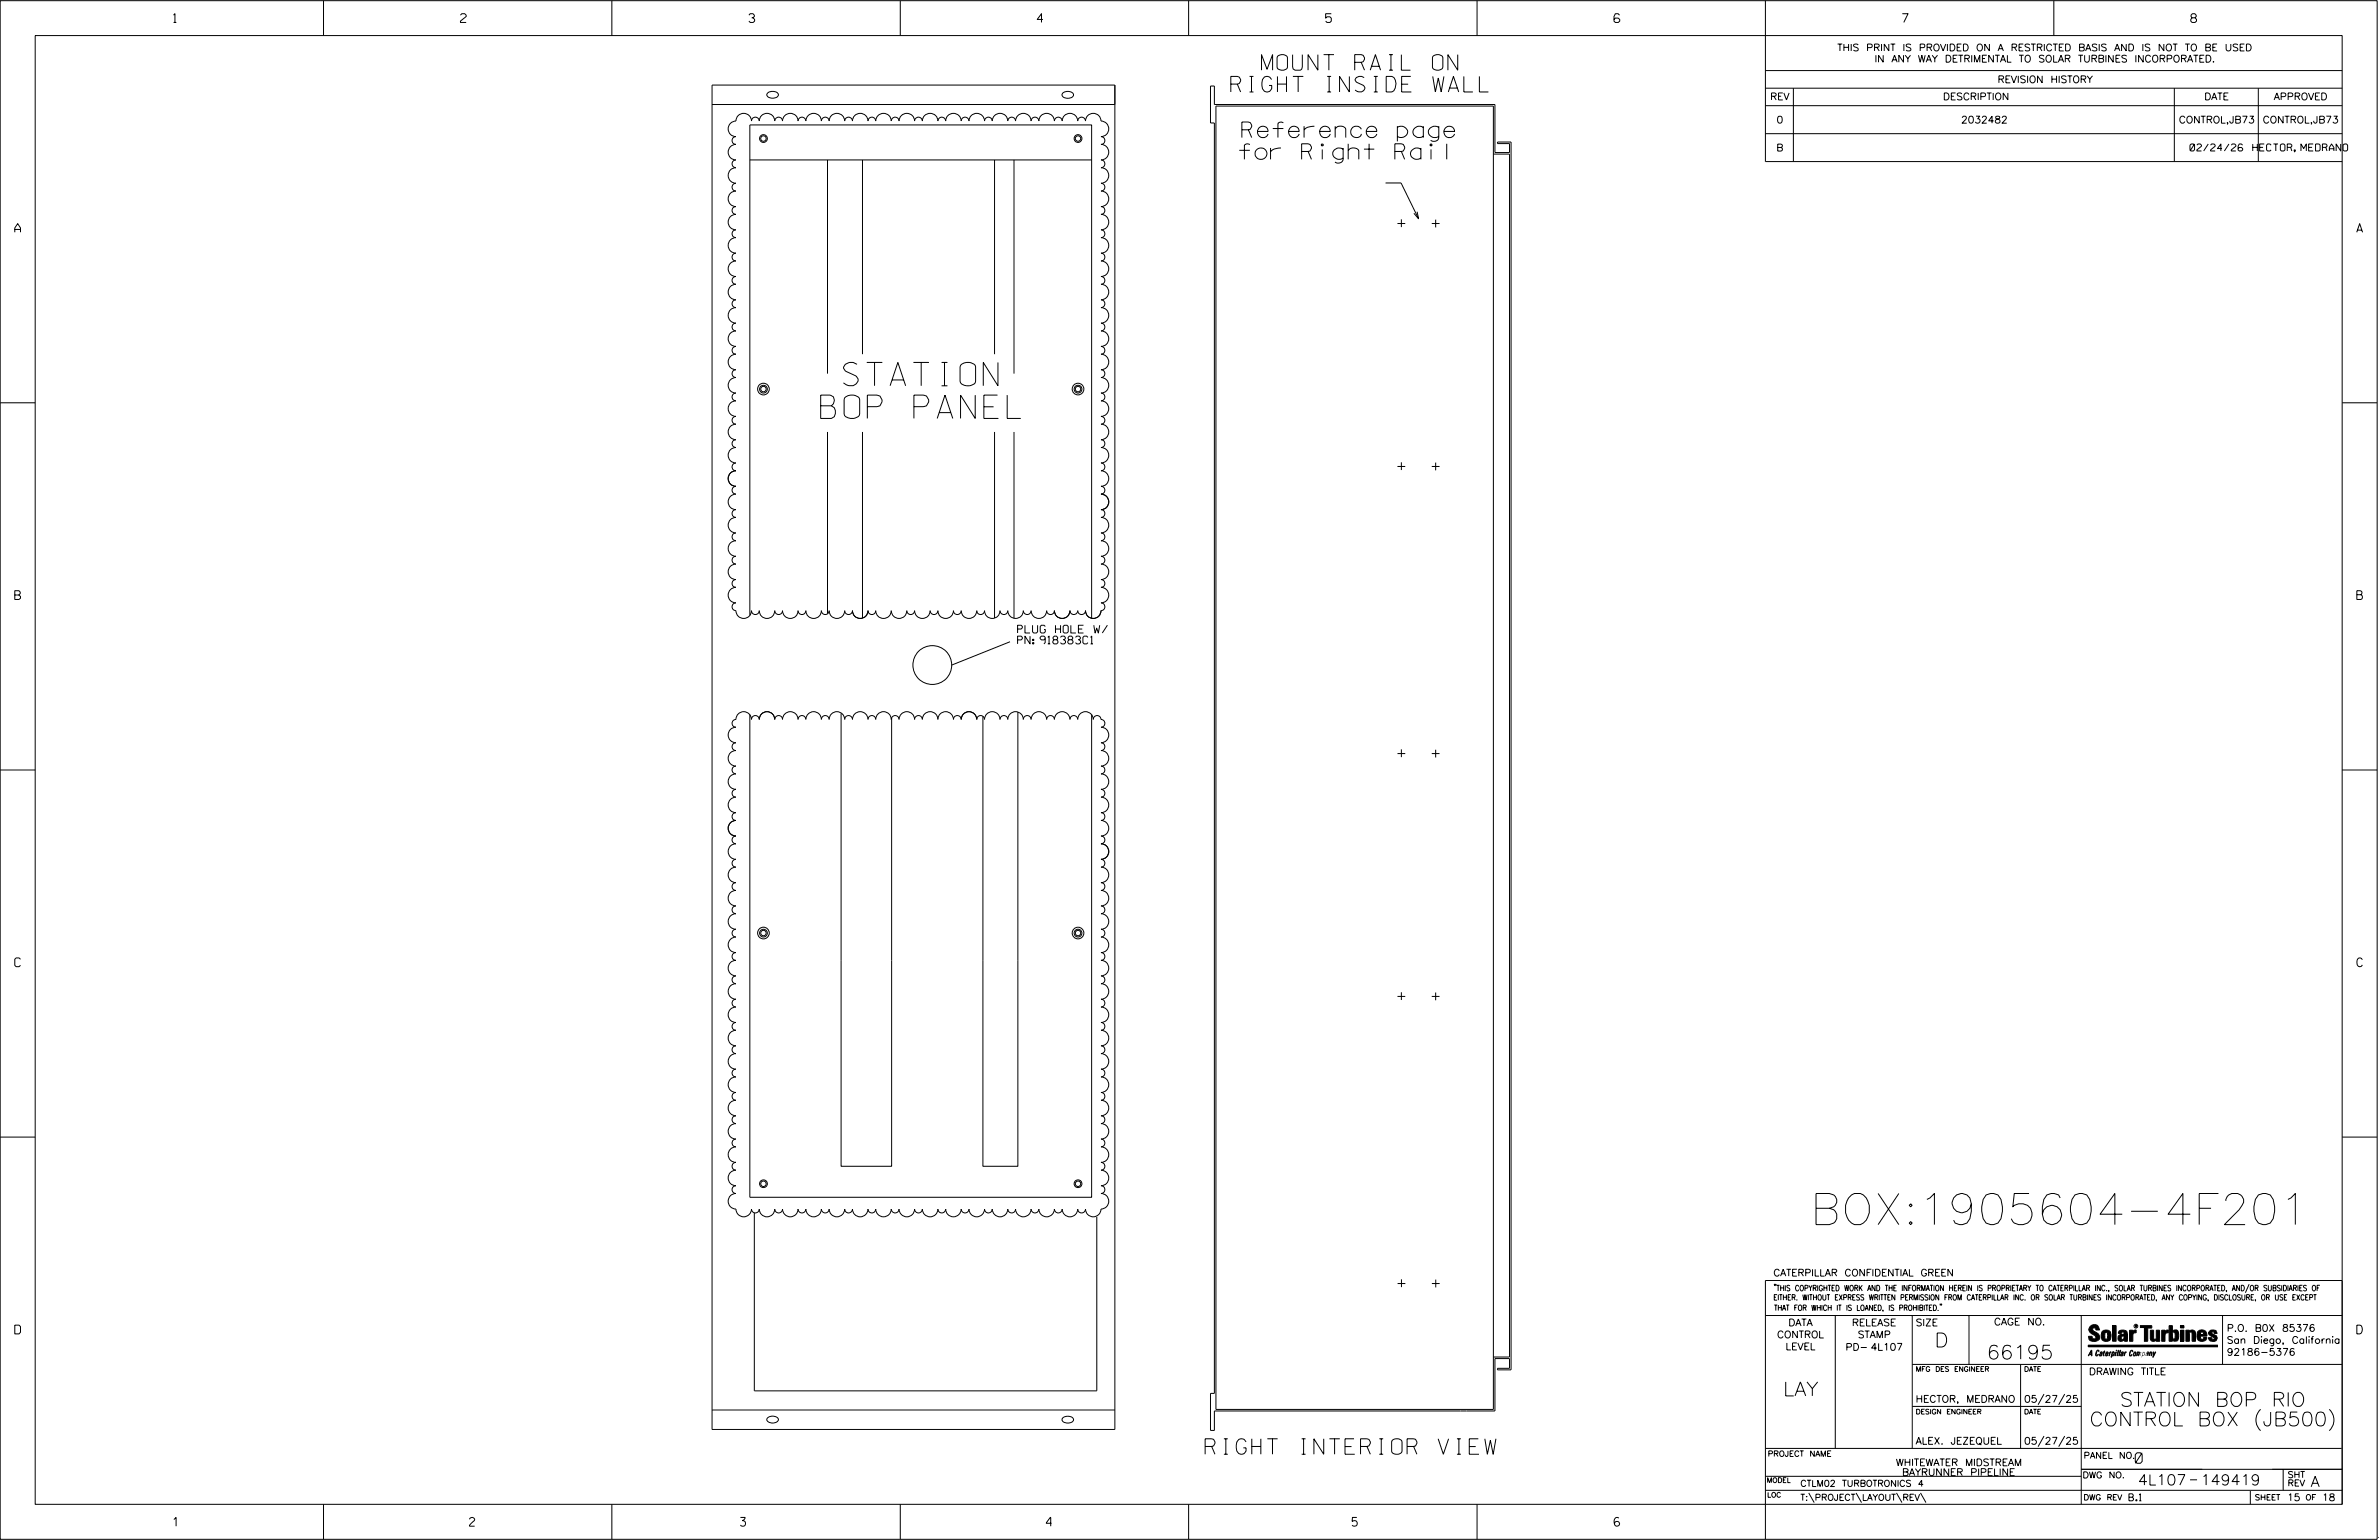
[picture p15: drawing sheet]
<svg xmlns="http://www.w3.org/2000/svg" width="864mm" height="559mm" viewBox="0 0 864 559" stroke-linecap="round" stroke-linejoin="round" font-family="sans-serif">
<defs><g id="words">
<text font-size="11.3" x="657.1" y="444.3">BOX:1905604-4F201</text>
<g font-size="8.5">
<text x="306.2" y="140">STATION</text>
<text x="297.9" y="151.8">BOP PANEL</text>
</g>
<g font-size="5.6">
<text x="457.9" y="25.5">MOUNT RAIL ON</text>
<text x="446.8" y="33.4">RIGHT INSIDE WALL</text>
<text x="450.8" y="49.9">Reference page</text>
<text x="449.9" y="57.8">for Right Rail</text>
<text x="437.5" y="527.7">RIGHT INTERIOR VIEW</text>
</g>
<g font-size="5.1">
<text x="702.3" y="488.8">D</text>
<text x="721.2" y="493.2">66195</text>
<text x="647.3" y="506.5">LAY</text>
<text x="769.5" y="510.3">STATION BOP RIO</text>
<text x="758.5" y="517.4">CONTROL BOX (JB500)</text>
</g>
<g font-size="3.8">
<text x="775.1" y="531">0</text>
<text x="776.1" y="538.9">4L107</text>
<text x="798.8" y="538.9">149419</text>
<text x="838.8" y="539.5">A</text>
</g>
<g font-size="3.2">
<text x="63" y="8.2">1</text>
<text x="167.2" y="8.2">2</text>
<text x="271.8" y="8.2">3</text>
<text x="376.5" y="8.2">4</text>
<text x="481.2" y="8.2">5</text>
<text x="690.6" y="8.2">7</text>
<text x="795.3" y="8.2">8</text>
<text x="5.4" y="84.3">A</text>
<text x="855.5" y="84.3">A</text>
<text x="5.4" y="217.5">B</text>
<text x="855.6" y="217.5">B</text>
<text x="5.4" y="350.8">C</text>
<text x="855.6" y="350.8">C</text>
<text x="5.4" y="484">D</text>
<text x="855.6" y="484">D</text>
<text x="62.8" y="553.8">1</text>
<text x="170.4" y="553.8">2</text>
<text x="268.8" y="553.8">3</text>
<text x="379.8" y="553.8">4</text>
<text x="490.8" y="553.8">5</text>
<text x="585.9" y="553.8">6</text>
</g>
<g font-size="2.8">
<text x="369.4" y="233.6">PN: 918383C1</text>
<text x="369.4" y="229.7">PLUG HOLE W/</text>
</g>
<g font-size="2.5">
<text x="666.9" y="18.5">THIS PRINT IS PROVIDED ON A RESTRICTED BASIS AND IS NOT TO BE USED</text>
<text x="680.5" y="22.6">IN ANY WAY DETRIMENTAL TO SOLAR TURBINES INCORPORATED.</text>
<text x="725.1" y="30">REVISION HISTORY</text>
<text x="642.6" y="36.3">REV</text>
<text x="705.3" y="36.3">DESCRIPTION</text>
<text x="800.2" y="36.3">DATE</text>
<text x="825.4" y="36.3">APPROVED</text>
<text x="644.9" y="44.7">0</text>
<text x="711.9" y="44.7">2032482</text>
<text x="790.9" y="44.7">CONTROL,JB73</text>
<text x="821.4" y="44.7">CONTROL,JB73</text>
<text x="644.8" y="54.8">B</text>
<text x="795" y="54.8">02/24/26</text>
<text x="817.8" y="54.8">HECTOR, MEDRANO</text>
<text x="643.8" y="463">CATERPILLAR CONFIDENTIAL GREEN</text>
<text x="645.1" y="485.5">CONTROL</text>
<text x="649.2" y="481.1">DATA</text>
<text x="672.3" y="481.1">RELEASE</text>
<text x="674.4" y="485.5">STAMP</text>
<text x="695.4" y="481.1">SIZE</text>
<text x="723.8" y="480.8">CAGE NO.</text>
<text x="808.4" y="483.1">P.O. B0X 85376</text>
<text x="648.2" y="489.8">LEVEL</text>
<text x="669.9" y="490">PD- 4L107</text>
<text x="808.4" y="487.5">San Diego, California</text>
<text x="808.4" y="491.8">92186-5376</text>
<text x="758.3" y="498.9">DRAWING TITLE</text>
<text x="695.4" y="508.9">HECTOR, MEDRANO</text>
<text x="734.8" y="508.9">05/27/25</text>
<text x="695.4" y="524.1">ALEX. JEZEQUEL</text>
<text x="734.8" y="524.1">05/27/25</text>
<text x="688.2" y="531.9">WHITEWATER MIDSTREAM</text>
<text x="690.5" y="535.5">BAYRUNNER PIPELINE</text>
<text x="772.8" y="544.6">B.1</text>
<text x="830.2" y="544.6">15</text>
<text x="842.9" y="544.6">18</text>
</g>
<g font-size="2.3">
<text x="756.4" y="529.2">PANEL NO.</text>
<text x="653.5" y="539.4">CTLM02 TURBOTRONICS 4</text>
<text x="756" y="536.3">DWG NO.</text>
<text x="830.4" y="539.3">REV</text>
<text x="830.4" y="536.2">SHT</text>
<text x="653.5" y="544.5">T:\PROJECT\LAYOUT\REV\</text>
</g>
<g font-size="2">
<text x="643.8" y="468.4">&quot;THIS COPYRIGHTED WORK AND THE INFORMATION HEREIN IS PROPRIETARY TO CATERPILLAR INC., SOLAR TURBINES INCORPORATED, AND/OR SUBSIDIARIES OF</text>
<text x="643.8" y="471.8">EITHER. WITHOUT EXPRESS WRITTEN PERMISSION FROM CATERPILLAR INC. OR SOLAR TURBINES INCORPORATED, ANY COPYING, DISCLOSURE, OR USE EXCEPT</text>
<text x="644" y="475.6">THAT FOR WHICH IT IS LOANED, IS PROHIBITED.&quot;</text>
<text x="641.7" y="528.5">PROJECT NAME</text>
<text x="756.3" y="544.3">DWG REV</text>
<text x="818.5" y="544.3">SHEET</text>
<text x="836.9" y="544.3">OF</text>
</g>
<g font-size="1.8">
<text x="695.4" y="497.6">MFG DES ENGINEER</text>
<text x="734.8" y="497.6">DATE</text>
<text x="695.4" y="513.1">DESIGN ENGINEER</text>
<text x="734.8" y="513.1">DATE</text>
<text x="641.3" y="538">MODEL</text>
<text x="641.5" y="543.3">LOC</text>
</g>
<text font-size=".9" x="775.1" y="481.7">R</text>
</g></defs>
<g fill="none" stroke="#000" stroke-width=".36">
<path d="M.1 .2h862.8v558.4h-862.8zM12.8 12.9h837.4v533h-837.4zM117.4 .2v12.7M222.1 .2v12.7M326.8 .2v12.7M431.5 .2v12.7M536.2 .2v12.7M587.9 5.5l-.5-.5h-1l-.5 1v1.7l.5 .4h1l.6-.4v-.6l-.6-.5h-1l-.5 .5M640.9 .2v58.4h209.3M745.6 .2v12.7M258.5 37.9h146.2M258.5 30.9h146.2v487.8h-146.2z"/>
<path d="M278.7 33.7a2.59 2.59 0 0 1 3.9 .7 2.43 2.43 0 0 1-4.3 0zM385.9 33.7a2.54 2.54 0 0 1 3.8 .7 2.4 2.4 0 0 1-4.2 0zM439.4 31.2h1.4v6.7h101.9v17.5h5.3v-3.3h-4.4v-.6h4.9v445.6h-4.9v-.6h4.4v-3.5h-5.3v19h-101.9v7h-1.4v-13.4h1.4v-461h-1.4zM441.4 38.5h100.7v472.9h-100.7zM640.9 25.6h209.3M640.9 32h209.3M640.9 38.3h209.3M651 32v26.6M789.3 32v26.6M819.8 32v26.6M265.1 44.8l1.2-.7 .9-.2v-.4a2.83 2.83 0 0 1 3-2.4 2.83 2.83 0 0 1 2.6 2.8 1.41 1.41 0 0 1 1.4-1.4 1.41 1.41 0 0 1 1.4 1.4 2.8 2.8 0 0 1 2.8-2.8 2.8 2.8 0 0 1 2.8 2.8 1.41 1.41 0 0 1 1.4-1.4 1.41 1.41 0 0 1 1.5 1.4 2.82 2.82 0 0 1 2.8-2.8 2.82 2.82 0 0 1 2.8 2.8 1.41 1.41 0 0 1 1.4-1.4 1.41 1.41 0 0 1 1.4 1.4 2.82 2.82 0 0 1 2.8-2.8 2.82 2.82 0 0 1 2.9 2.8 1.41 1.41 0 0 1 1.4-1.4 1.41 1.41 0 0 1 1.4 1.4 2.82 2.82 0 0 1 2.8-2.8 2.82 2.82 0 0 1 2.8 2.8 1.41 1.41 0 0 1 1.4-1.4 1.41 1.41 0 0 1 1.5 1.4 2.82 2.82 0 0 1 2.8-2.8 2.82 2.82 0 0 1 2.8 2.8 1.39 1.39 0 0 1 1.4-1.4 1.39 1.39 0 0 1 1.4 1.4 2.82 2.82 0 0 1 2.8-2.8 2.82 2.82 0 0 1 2.8 2.8 1.41 1.41 0 0 1 1.4-1.4 1.41 1.41 0 0 1 1.5 1.4 2.82 2.82 0 0 1 2.8-2.8 2.82 2.82 0 0 1 2.8 2.8 1.41 1.41 0 0 1 1.4-1.4 1.41 1.41 0 0 1 1.4 1.4 2.82 2.82 0 0 1 2.8-2.8 2.82 2.82 0 0 1 2.9 2.8 1.41 1.41 0 0 1 1.4-1.4 1.41 1.41 0 0 1 1.4 1.4 2.82 2.82 0 0 1 2.8-2.8 2.82 2.82 0 0 1 2.8 2.8 1.41 1.41 0 0 1 1.4-1.4 1.41 1.41 0 0 1 1.5 1.4 2.82 2.82 0 0 1 2.8-2.8 2.82 2.82 0 0 1 2.8 2.8 1.39 1.39 0 0 1 1.4-1.4 1.39 1.39 0 0 1 1.4 1.4 2.82 2.82 0 0 1 2.8-2.8 2.82 2.82 0 0 1 2.8 2.8 1.41 1.41 0 0 1 1.4-1.4 1.41 1.41 0 0 1 1.5 1.4 2.82 2.82 0 0 1 2.8-2.8 2.82 2.82 0 0 1 2.8 2.8 1.41 1.41 0 0 1 1.4-1.4 1.41 1.41 0 0 1 1.4 1.4 2.82 2.82 0 0 1 2.8-2.8 2.82 2.82 0 0 1 2.9 2.8 1.41 1.41 0 0 1 1.4-1.4 1.41 1.41 0 0 1 1.4 1.4 2.82 2.82 0 0 1 2.8-2.8 2.82 2.82 0 0 1 2.8 2.8 1.41 1.41 0 0 1 1.4-1.4 1.41 1.41 0 0 1 1.5 1.4 2.8 2.8 0 0 1 2.8-2.8 2.8 2.8 0 0 1 2.8 2.8 2.82 2.82 0 0 1 2.8 2.8 2.82 2.82 0 0 1-2.8 2.9 1.41 1.41 0 0 1 1.4 1.4 1.41 1.41 0 0 1-1.4 1.4 2.82 2.82 0 0 1 2.8 2.8 2.82 2.82 0 0 1-2.8 2.8 1.41 1.41 0 0 1 1.4 1.4 1.41 1.41 0 0 1-1.4 1.5 2.82 2.82 0 0 1 2.8 2.8 2.82 2.82 0 0 1-2.8 2.8 1.41 1.41 0 0 1 1.4 1.4 1.41 1.41 0 0 1-1.4 1.4 2.82 2.82 0 0 1 2.8 2.8 2.82 2.82 0 0 1-2.8 2.9 1.41 1.41 0 0 1 1.4 1.4 1.41 1.41 0 0 1-1.4 1.4 2.8 2.8 0 0 1 2.8 2.8 2.8 2.8 0 0 1-2.8 2.8 1.41 1.41 0 0 1 1.4 1.4 1.41 1.41 0 0 1-1.4 1.4 2.82 2.82 0 0 1 2.8 2.8 2.82 2.82 0 0 1-2.8 2.9 1.41 1.41 0 0 1 1.4 1.4 1.41 1.41 0 0 1-1.4 1.4 2.82 2.82 0 0 1 2.8 2.8 2.82 2.82 0 0 1-2.8 2.8 1.41 1.41 0 0 1 1.4 1.4 1.41 1.41 0 0 1-1.4 1.5 2.82 2.82 0 0 1 2.8 2.8 2.82 2.82 0 0 1-2.8 2.8 1.41 1.41 0 0 1 1.4 1.4 1.41 1.41 0 0 1-1.4 1.4 2.82 2.82 0 0 1 2.8 2.8 2.82 2.82 0 0 1-2.8 2.9 1.41 1.41 0 0 1 1.4 1.4 1.41 1.41 0 0 1-1.4 1.4 2.8 2.8 0 0 1 2.8 2.8 2.8 2.8 0 0 1-2.8 2.8 1.41 1.41 0 0 1 1.4 1.4 1.41 1.41 0 0 1-1.4 1.4 2.82 2.82 0 0 1 2.8 2.8 2.82 2.82 0 0 1-2.8 2.9 1.41 1.41 0 0 1 1.4 1.4 1.41 1.41 0 0 1-1.4 1.4 2.82 2.82 0 0 1 2.8 2.8 2.82 2.82 0 0 1-2.8 2.8 1.41 1.41 0 0 1 1.4 1.4 1.41 1.41 0 0 1-1.4 1.5 2.82 2.82 0 0 1 2.8 2.8 2.82 2.82 0 0 1-2.8 2.8 1.41 1.41 0 0 1 1.4 1.4 1.41 1.41 0 0 1-1.4 1.4 2.82 2.82 0 0 1 2.8 2.8 2.82 2.82 0 0 1-2.8 2.9 1.41 1.41 0 0 1 1.4 1.4 1.41 1.41 0 0 1-1.4 1.4 2.8 2.8 0 0 1 2.8 2.8 2.8 2.8 0 0 1-2.8 2.8 1.41 1.41 0 0 1 1.4 1.4 1.41 1.41 0 0 1-1.4 1.4 2.82 2.82 0 0 1 2.8 2.8 2.82 2.82 0 0 1-2.8 2.9 1.41 1.41 0 0 1 1.4 1.4 1.41 1.41 0 0 1-1.4 1.4 2.82 2.82 0 0 1 2.8 2.8 2.82 2.82 0 0 1-2.8 2.8 1.41 1.41 0 0 1 1.4 1.4 1.41 1.41 0 0 1-1.4 1.4 2.82 2.82 0 0 1 2.8 2.9 2.82 2.82 0 0 1-2.8 2.8 1.41 1.41 0 0 1 1.4 1.4 1.41 1.41 0 0 1-1.4 1.4 2.82 2.82 0 0 1 2.8 2.8 2.82 2.82 0 0 1-2.8 2.9 1.41 1.41 0 0 1 1.4 1.4 1.41 1.41 0 0 1-1.4 1.4 2.8 2.8 0 0 1 2.8 2.8 2.8 2.8 0 0 1-2.8 2.8 1.41 1.41 0 0 1 1.4 1.4 1.41 1.41 0 0 1-1.4 1.4 2.82 2.82 0 0 1 2.8 2.8 2.82 2.82 0 0 1-2.8 2.9 1.41 1.41 0 0 1 1.4 1.4 1.41 1.41 0 0 1-1.4 1.4 2.8 2.8 0 0 1-2.8 2.8 2.8 2.8 0 0 1-2.8-2.8 1.41 1.41 0 0 1-1.5 1.4 1.41 1.41 0 0 1-1.4-1.4 1.41 1.41 0 0 1-1.4 1.4 1.41 1.41 0 0 1-1.4-1.4 2.82 2.82 0 0 1-2.8 2.8 2.82 2.82 0 0 1-2.8-2.8 1.41 1.41 0 0 1-1.4 1.4 1.41 1.41 0 0 1-1.5-1.4 2.82 2.82 0 0 1-2.8 2.8 2.82 2.82 0 0 1-2.8-2.8 1.41 1.41 0 0 1-1.4 1.4 1.41 1.41 0 0 1-1.4-1.4 2.82 2.82 0 0 1-2.8 2.8 2.82 2.82 0 0 1-2.9-2.8 1.41 1.41 0 0 1-1.4 1.4 1.41 1.41 0 0 1-1.4-1.4 2.8 2.8 0 0 1-2.8 2.8 2.8 2.8 0 0 1-2.8-2.8 1.41 1.41 0 0 1-1.4 1.4 1.41 1.41 0 0 1-1.4-1.4 2.82 2.82 0 0 1-2.8 2.8 2.82 2.82 0 0 1-2.9-2.8 1.41 1.41 0 0 1-1.4 1.4 1.41 1.41 0 0 1-1.4-1.4 2.82 2.82 0 0 1-2.8 2.8 2.82 2.82 0 0 1-2.8-2.8 1.41 1.41 0 0 1-1.4 1.4 1.41 1.41 0 0 1-1.5-1.4 2.82 2.82 0 0 1-2.8 2.8 2.82 2.82 0 0 1-2.8-2.8 1.41 1.41 0 0 1-1.4 1.4 1.41 1.41 0 0 1-1.4-1.4 2.82 2.82 0 0 1-2.8 2.8 2.82 2.82 0 0 1-2.9-2.8 2.82 2.82 0 0 1-2.8 2.8 2.82 2.82 0 0 1-2.8-2.8 1.39 1.39 0 0 1-1.4 1.4 1.39 1.39 0 0 1-1.4-1.4 2.82 2.82 0 0 1-2.8 2.8 2.82 2.82 0 0 1-2.8-2.8 1.41 1.41 0 0 1-1.5 1.4 1.41 1.41 0 0 1-1.4-1.4 2.82 2.82 0 0 1-2.8 2.8 2.82 2.82 0 0 1-2.8-2.8 1.41 1.41 0 0 1-1.4 1.4 1.41 1.41 0 0 1-1.4-1.4 2.82 2.82 0 0 1-2.9 2.8 2.82 2.82 0 0 1-2.8-2.8 1.41 1.41 0 0 1-1.4 1.4 1.41 1.41 0 0 1-1.4-1.4 2.82 2.82 0 0 1-2.8 2.8 2.82 2.82 0 0 1-2.8-2.8 1.41 1.41 0 0 1-1.5 1.4 1.41 1.41 0 0 1-1.4-1.4 2.8 2.8 0 0 1-2.8 2.8 2.8 2.8 0 0 1-2.8-2.8 1.41 1.41 0 0 1-1.4 1.4 1.41 1.41 0 0 1-1.4-1.4 2.82 2.82 0 0 1-2.8 2.8 2.82 2.82 0 0 1-2.8-2.8 1.41 1.41 0 0 1-1.5-1.4 1.41 1.41 0 0 1 1.5-1.4 2.82 2.82 0 0 1-2.9-2.9 2.82 2.82 0 0 1 2.9-2.8 1.41 1.41 0 0 1-1.5-1.4 1.41 1.41 0 0 1 1.5-1.4 2.8 2.8 0 0 1-2.9-2.8 2.8 2.8 0 0 1 2.9-2.8 1.41 1.41 0 0 1-1.5-1.4 1.41 1.41 0 0 1 1.5-1.4 2.82 2.82 0 0 1-2.9-2.9 2.82 2.82 0 0 1 2.9-2.8 1.41 1.41 0 0 1-1.5-1.4 1.41 1.41 0 0 1 1.5-1.4 2.82 2.82 0 0 1-2.9-2.8 2.82 2.82 0 0 1 2.9-2.9 1.41 1.41 0 0 1-1.5-1.4 1.41 1.41 0 0 1 1.5-1.4 2.82 2.82 0 0 1-2.9-2.8 2.82 2.82 0 0 1 2.9-2.8 1.41 1.41 0 0 1-1.5-1.4 1.41 1.41 0 0 1 1.5-1.4 2.82 2.82 0 0 1-2.9-2.9 2.82 2.82 0 0 1 2.9-2.8 1.41 1.41 0 0 1-1.5-1.4 1.41 1.41 0 0 1 1.5-1.4 2.8 2.8 0 0 1-2.9-2.8 2.8 2.8 0 0 1 2.9-2.8 1.41 1.41 0 0 1-1.5-1.4 1.41 1.41 0 0 1 1.5-1.4 2.82 2.82 0 0 1-2.9-2.9 2.82 2.82 0 0 1 2.9-2.8 1.41 1.41 0 0 1-1.5-1.4 1.41 1.41 0 0 1 1.5-1.4 2.82 2.82 0 0 1-2.9-2.8 2.82 2.82 0 0 1 2.9-2.8 1.41 1.41 0 0 1-1.5-1.5 1.41 1.41 0 0 1 1.5-1.4 2.82 2.82 0 0 1-2.9-2.8 2.82 2.82 0 0 1 2.9-2.8 1.41 1.41 0 0 1-1.5-1.4 1.41 1.41 0 0 1 1.5-1.4 2.82 2.82 0 0 1-2.9-2.9 2.82 2.82 0 0 1 2.9-2.8 1.41 1.41 0 0 1-1.5-1.4 1.41 1.41 0 0 1 1.5-1.4 2.8 2.8 0 0 1-2.9-2.8 2.8 2.8 0 0 1 2.9-2.8 1.41 1.41 0 0 1-1.5-1.4 1.41 1.41 0 0 1 1.5-1.4 2.82 2.82 0 0 1-2.9-2.9 2.82 2.82 0 0 1 2.9-2.8 1.41 1.41 0 0 1-1.5-1.4 1.41 1.41 0 0 1 1.5-1.4 2.82 2.82 0 0 1-2.9-2.8 2.82 2.82 0 0 1 2.9-2.8 1.41 1.41 0 0 1-1.5-1.5 1.41 1.41 0 0 1 1.5-1.4 2.82 2.82 0 0 1-2.9-2.8 2.82 2.82 0 0 1 2.9-2.8 1.41 1.41 0 0 1-1.5-1.4 1.41 1.41 0 0 1 1.5-1.4 2.82 2.82 0 0 1-2.9-2.9 2.82 2.82 0 0 1 2.9-2.8 1.41 1.41 0 0 1-1.5-1.4 1.41 1.41 0 0 1 1.5-1.4 2.8 2.8 0 0 1-2.9-2.8 2.8 2.8 0 0 1 2.9-2.8 1.41 1.41 0 0 1-1.5-1.4 1.41 1.41 0 0 1 1.5-1.4 2.82 2.82 0 0 1-2.9-2.9 2.82 2.82 0 0 1 2.9-2.8 1.41 1.41 0 0 1-1.5-1.4 1.41 1.41 0 0 1 1.5-1.4 2.82 2.82 0 0 1-2.9-2.8 2.82 2.82 0 0 1 2.9-2.8 1.41 1.41 0 0 1-1.5-1.5 1.41 1.41 0 0 1 1.5-1.4 2.82 2.82 0 0 1-2.9-2.8 2.82 2.82 0 0 1 2.9-2.8 1.41 1.41 0 0 1-1.5-1.4 1.41 1.41 0 0 1 1.5-1.4 2.81 2.81 0 0 1-2.7-1.8 2.81 2.81 0 0 1 .6-3zM272.2 58h124.1"/>
<path d="M300.4 58v77.6M313.1 58v70.5M361 58v70.5M368.1 58v77.6M542.1 55.9h5.9v436.5h-5.9M640.9 48.5h209.3M503 66.4h5.6l6.3 13M508.7 79.6v2.8M514.4 76.8l.5 2.6-1.6-2M521.2 79.7v2.8M507.3 81.1h2.8M519.7 81.1h2.9"/>
<path d="M.1 146.2h12.7M300.4 156.7v65.9M313.1 156.7v67.6M361 156.7v67.6M368.1 156.7v67.6M850.2 146.2h12.7M507.3 169.3h2.8M508.7 167.7v2.9M519.7 169.3h2.9M521.2 167.9v2.8M272.2 223.3v-178h124.1v179M366.6 232.9l-21.1 8.4"/>
<path d="M268 259.1a2.83 2.83 0 0 1 3-.6 2.83 2.83 0 0 1 1.8 2.6 1.41 1.41 0 0 1 1.4-1.5 1.41 1.41 0 0 1 1.4 1.5 2.8 2.8 0 0 1 2.8-2.9 2.8 2.8 0 0 1 2.8 2.9 1.41 1.41 0 0 1 1.4-1.5 1.41 1.41 0 0 1 1.5 1.5 2.82 2.82 0 0 1 2.8-2.9 2.82 2.82 0 0 1 2.8 2.9 1.41 1.41 0 0 1 1.4-1.5 1.41 1.41 0 0 1 1.4 1.5 2.82 2.82 0 0 1 2.8-2.9 2.82 2.82 0 0 1 2.9 2.9 1.41 1.41 0 0 1 1.4-1.5 1.41 1.41 0 0 1 1.4 1.5 2.82 2.82 0 0 1 2.8-2.9 2.82 2.82 0 0 1 2.8 2.9 1.41 1.41 0 0 1 1.4-1.5 1.41 1.41 0 0 1 1.5 1.5 2.82 2.82 0 0 1 2.8-2.9 2.82 2.82 0 0 1 2.8 2.9 1.39 1.39 0 0 1 1.4-1.5 1.39 1.39 0 0 1 1.4 1.5 2.82 2.82 0 0 1 2.8-2.9 2.82 2.82 0 0 1 2.8 2.9 1.41 1.41 0 0 1 1.4-1.5 1.41 1.41 0 0 1 1.5 1.5 2.82 2.82 0 0 1 2.8-2.9 2.82 2.82 0 0 1 2.8 2.9 1.41 1.41 0 0 1 1.4-1.5 1.41 1.41 0 0 1 1.4 1.5 2.82 2.82 0 0 1 2.8-2.9 2.82 2.82 0 0 1 2.9 2.9 2.82 2.82 0 0 1 2.8-2.9 2.82 2.82 0 0 1 2.8 2.9 1.41 1.41 0 0 1 1.4-1.5 1.41 1.41 0 0 1 1.4 1.5 2.82 2.82 0 0 1 2.9-2.9 2.82 2.82 0 0 1 2.8 2.9 1.41 1.41 0 0 1 1.4-1.5 1.41 1.41 0 0 1 1.4 1.5 2.8 2.8 0 0 1 2.8-2.9 2.8 2.8 0 0 1 2.8 2.9 1.41 1.41 0 0 1 1.4-1.5 1.41 1.41 0 0 1 1.4 1.5 2.82 2.82 0 0 1 2.9-2.9 2.82 2.82 0 0 1 2.8 2.9 1.41 1.41 0 0 1 1.4-1.5 1.41 1.41 0 0 1 1.4 1.5 2.82 2.82 0 0 1 2.8-2.9 2.82 2.82 0 0 1 2.8 2.9 1.41 1.41 0 0 1 1.5-1.5 1.41 1.41 0 0 1 1.4 1.5 2.82 2.82 0 0 1 2.8-2.9 2.82 2.82 0 0 1 2.8 2.9 1.41 1.41 0 0 1 1.4-1.5 1.41 1.41 0 0 1 1.4 1.5 2.82 2.82 0 0 1 2.9-2.9 2.82 2.82 0 0 1 2.8 2.9 1.39 1.39 0 0 1 1.4-1.5 1.39 1.39 0 0 1 1.4 1.5 1.41 1.41 0 0 1 1.4 1.4 1.41 1.41 0 0 1-1.4 1.4 2.82 2.82 0 0 1 2.8 2.8 2.82 2.82 0 0 1-2.8 2.8 1.41 1.41 0 0 1 1.4 1.4 1.41 1.41 0 0 1-1.4 1.4 2.82 2.82 0 0 1 2.8 2.9 2.82 2.82 0 0 1-2.8 2.8 1.41 1.41 0 0 1 1.4 1.4 1.41 1.41 0 0 1-1.4 1.4 2.8 2.8 0 0 1 2.8 2.8 2.8 2.8 0 0 1-2.8 2.8 1.41 1.41 0 0 1 1.4 1.4 1.41 1.41 0 0 1-1.4 1.4 2.82 2.82 0 0 1 2.8 2.9 2.82 2.82 0 0 1-2.8 2.8 1.41 1.41 0 0 1 1.4 1.4 1.41 1.41 0 0 1-1.4 1.4 2.82 2.82 0 0 1 2.8 2.8 2.82 2.82 0 0 1-2.8 2.9 1.41 1.41 0 0 1 1.4 1.4 1.41 1.41 0 0 1-1.4 1.4 2.82 2.82 0 0 1 2.8 2.8 2.82 2.82 0 0 1-2.8 2.8 1.41 1.41 0 0 1 1.4 1.4 1.41 1.41 0 0 1-1.4 1.4 2.82 2.82 0 0 1 2.8 2.9 2.82 2.82 0 0 1-2.8 2.8 1.41 1.41 0 0 1 1.4 1.4 1.41 1.41 0 0 1-1.4 1.4 2.8 2.8 0 0 1 2.8 2.8 2.8 2.8 0 0 1-2.8 2.8 1.41 1.41 0 0 1 1.4 1.4 1.41 1.41 0 0 1-1.4 1.4 2.82 2.82 0 0 1 2.8 2.9 2.82 2.82 0 0 1-2.8 2.8 1.41 1.41 0 0 1 1.4 1.4 1.41 1.41 0 0 1-1.4 1.4 2.82 2.82 0 0 1 2.8 2.8 2.82 2.82 0 0 1-2.8 2.9 1.41 1.41 0 0 1 1.4 1.4 1.41 1.41 0 0 1-1.4 1.4 2.82 2.82 0 0 1 2.8 2.8 2.82 2.82 0 0 1-2.8 2.8 1.41 1.41 0 0 1 1.4 1.4 1.41 1.41 0 0 1-1.4 1.4 2.82 2.82 0 0 1 2.8 2.9 2.82 2.82 0 0 1-2.8 2.8 1.41 1.41 0 0 1 1.4 1.4 1.41 1.41 0 0 1-1.4 1.4 2.8 2.8 0 0 1 2.8 2.8 2.8 2.8 0 0 1-2.8 2.8 1.41 1.41 0 0 1 1.4 1.4 1.41 1.41 0 0 1-1.4 1.4 2.82 2.82 0 0 1 2.8 2.9 2.82 2.82 0 0 1-2.8 2.8 1.41 1.41 0 0 1 1.4 1.4 1.41 1.41 0 0 1-1.4 1.4 2.82 2.82 0 0 1 2.8 2.8 2.82 2.82 0 0 1-2.8 2.8 1.41 1.41 0 0 1 1.4 1.5 1.41 1.41 0 0 1-1.4 1.4 2.82 2.82 0 0 1 2.8 2.8 2.82 2.82 0 0 1-2.8 2.8 1.41 1.41 0 0 1 1.4 1.4 1.41 1.41 0 0 1-1.4 1.4 2.82 2.82 0 0 1 2.8 2.9 2.82 2.82 0 0 1-2.8 2.8 1.41 1.41 0 0 1 1.4 1.4 1.41 1.41 0 0 1-1.4 1.4 2.8 2.8 0 0 1 2.8 2.8 2.8 2.8 0 0 1-2.8 2.8 1.41 1.41 0 0 1 1.4 1.4 1.41 1.41 0 0 1-1.4 1.4 2.82 2.82 0 0 1 2.8 2.9 2.82 2.82 0 0 1-2.8 2.8 1.41 1.41 0 0 1 1.4 1.4 1.41 1.41 0 0 1-1.4 1.4 2.82 2.82 0 0 1 2.8 2.8 2.82 2.82 0 0 1-2.8 2.8 1.41 1.41 0 0 1 1.4 1.5 1.41 1.41 0 0 1-1.4 1.4 2.82 2.82 0 0 1 2.8 2.8 2.82 2.82 0 0 1-2.8 2.8 2.8 2.8 0 0 1-2.8 2.8 2.8 2.8 0 0 1-2.8-2.8 1.41 1.41 0 0 1-1.5 1.4 1.41 1.41 0 0 1-1.4-1.4 2.82 2.82 0 0 1-2.8 2.8 2.82 2.82 0 0 1-2.8-2.8 1.41 1.41 0 0 1-1.4 1.4 1.41 1.41 0 0 1-1.4-1.4 2.82 2.82 0 0 1-2.9 2.8 2.82 2.82 0 0 1-2.8-2.8 1.41 1.41 0 0 1-1.4 1.4 1.41 1.41 0 0 1-1.4-1.4 2.82 2.82 0 0 1-2.8 2.8 2.82 2.82 0 0 1-2.8-2.8 1.41 1.41 0 0 1-1.5 1.4 1.41 1.41 0 0 1-1.4-1.4 2.82 2.82 0 0 1-2.8 2.8 2.82 2.82 0 0 1-2.8-2.8 1.39 1.39 0 0 1-1.4 1.4 1.39 1.39 0 0 1-1.4-1.4 2.82 2.82 0 0 1-2.8 2.8 2.82 2.82 0 0 1-2.8-2.8 1.41 1.41 0 0 1-1.5 1.4 1.41 1.41 0 0 1-1.4-1.4 2.82 2.82 0 0 1-2.8 2.8 2.82 2.82 0 0 1-2.8-2.8 1.41 1.41 0 0 1-1.4 1.4 1.41 1.41 0 0 1-1.4-1.4 2.82 2.82 0 0 1-2.9 2.8 2.82 2.82 0 0 1-2.8-2.8 1.41 1.41 0 0 1-1.4 1.4 1.41 1.41 0 0 1-1.4-1.4 2.82 2.82 0 0 1-2.8 2.8 2.82 2.82 0 0 1-2.8-2.8 1.41 1.41 0 0 1-1.5 1.4 1.41 1.41 0 0 1-1.4-1.4 2.82 2.82 0 0 1-2.8 2.8 2.82 2.82 0 0 1-2.8-2.8 1.39 1.39 0 0 1-1.4 1.4 1.39 1.39 0 0 1-1.4-1.4 2.82 2.82 0 0 1-2.8 2.8 2.82 2.82 0 0 1-2.8-2.8 1.41 1.41 0 0 1-1.5 1.4 1.41 1.41 0 0 1-1.4-1.4 2.82 2.82 0 0 1-2.8 2.8 2.82 2.82 0 0 1-2.8-2.8 1.41 1.41 0 0 1-1.4 1.4 1.41 1.41 0 0 1-1.4-1.4 2.82 2.82 0 0 1-2.9 2.8 2.82 2.82 0 0 1-2.8-2.8 1.41 1.41 0 0 1-1.4 1.4 1.41 1.41 0 0 1-1.4-1.4 2.82 2.82 0 0 1-2.8 2.8 2.82 2.82 0 0 1-2.8-2.8 1.41 1.41 0 0 1-1.5 1.4 1.41 1.41 0 0 1-1.4-1.4 2.8 2.8 0 0 1-2.8 2.8 2.8 2.8 0 0 1-2.8-2.8 1.41 1.41 0 0 1-1.4 1.4 1.41 1.41 0 0 1-1.4-1.4 2.82 2.82 0 0 1-2.8 2.8 2.82 2.82 0 0 1-2.8-2.8 2.82 2.82 0 0 1-2.9-2.8 2.82 2.82 0 0 1 2.9-2.8 1.41 1.41 0 0 1-1.5-1.4 1.41 1.41 0 0 1 1.5-1.5 2.82 2.82 0 0 1-2.9-2.8 2.82 2.82 0 0 1 2.9-2.8 1.41 1.41 0 0 1-1.5-1.4 1.41 1.41 0 0 1 1.5-1.4 2.82 2.82 0 0 1-2.9-2.8 2.82 2.82 0 0 1 2.9-2.9 1.41 1.41 0 0 1-1.5-1.4 1.41 1.41 0 0 1 1.5-1.4 2.8 2.8 0 0 1-2.9-2.8 2.8 2.8 0 0 1 2.9-2.8 1.41 1.41 0 0 1-1.5-1.4 1.41 1.41 0 0 1 1.5-1.4 2.82 2.82 0 0 1-2.9-2.8 2.82 2.82 0 0 1 2.9-2.9 1.41 1.41 0 0 1-1.5-1.4 1.41 1.41 0 0 1 1.5-1.4 2.82 2.82 0 0 1-2.9-2.8 2.82 2.82 0 0 1 2.9-2.8 1.41 1.41 0 0 1-1.5-1.4 1.41 1.41 0 0 1 1.5-1.5 2.82 2.82 0 0 1-2.9-2.8 2.82 2.82 0 0 1 2.9-2.8 1.41 1.41 0 0 1-1.5-1.4 1.41 1.41 0 0 1 1.5-1.4 2.82 2.82 0 0 1-2.9-2.8 2.82 2.82 0 0 1 2.9-2.9 1.41 1.41 0 0 1-1.5-1.4 1.41 1.41 0 0 1 1.5-1.4 2.8 2.8 0 0 1-2.9-2.8 2.8 2.8 0 0 1 2.9-2.8 1.41 1.41 0 0 1-1.5-1.4 1.41 1.41 0 0 1 1.5-1.4 2.82 2.82 0 0 1-2.9-2.8 2.82 2.82 0 0 1 2.9-2.9 1.41 1.41 0 0 1-1.5-1.4 1.41 1.41 0 0 1 1.5-1.4 2.82 2.82 0 0 1-2.9-2.8 2.82 2.82 0 0 1 2.9-2.8 1.41 1.41 0 0 1-1.5-1.4 1.41 1.41 0 0 1 1.5-1.4 2.82 2.82 0 0 1-2.9-2.9 2.82 2.82 0 0 1 2.9-2.8 1.41 1.41 0 0 1-1.5-1.4 1.41 1.41 0 0 1 1.5-1.4 2.82 2.82 0 0 1-2.9-2.8 2.82 2.82 0 0 1 2.9-2.9 1.41 1.41 0 0 1-1.5-1.4 1.41 1.41 0 0 1 1.5-1.4 2.8 2.8 0 0 1-2.9-2.8 2.8 2.8 0 0 1 2.9-2.8 1.41 1.41 0 0 1-1.5-1.4 1.41 1.41 0 0 1 1.5-1.4 2.82 2.82 0 0 1-2.9-2.8 2.82 2.82 0 0 1 2.9-2.9 1.41 1.41 0 0 1-1.5-1.4 1.41 1.41 0 0 1 1.5-1.4 2.82 2.82 0 0 1-2.9-2.8 2.82 2.82 0 0 1 2.9-2.8 1.41 1.41 0 0 1-1.5-1.4 1.41 1.41 0 0 1 1.5-1.4 2.82 2.82 0 0 1-2.9-2.9 2.82 2.82 0 0 1 2.9-2.8 1.41 1.41 0 0 1-1.5-1.4 1.41 1.41 0 0 1 1.5-1.4 2.82 2.82 0 0 1-2.9-2.8 2.82 2.82 0 0 1 2.9-2.9 1.41 1.41 0 0 1-1.5-1.4 1.41 1.41 0 0 1 1.5-1.4 2.8 2.8 0 0 1-2.9-2.8 2.8 2.8 0 0 1 2.9-2.8 1.41 1.41 0 0 1-1.5-1.4 1.41 1.41 0 0 1 1.5-1.4 2.82 2.82 0 0 1-2.9-2.8 2.82 2.82 0 0 1 2.9-2.9 1.41 1.41 0 0 1-1.5-1.4 1.41 1.41 0 0 1 1.5-1.4 2.82 2.82 0 0 1-2.9-2.8 2.82 2.82 0 0 1 2.9-2.8 1.41 1.41 0 0 1-1.5-1.4 1.41 1.41 0 0 1 1.5-1.4l.3-1.3zM272.2 259.3v175.1h124.1v-175.1M305.3 258.8v164.4h18.4v-162.7M369.5 258.4v164.8h-12.7v-163.2M.1 279.4h12.7M507.3 273.4h2.8M508.7 271.9v2.8M519.7 273.4h2.9M521.2 272v2.8M850.2 279.4h12.7M507.3 361.6h2.8M508.7 360v2.9"/>
<path d="M519.7 361.6h2.9M521.2 360.2v2.8M.1 412.6h12.7M850.2 412.6h12.7M273.8 440.1v64.6h124.3v-63.2M507.3 465.7h2.9M508.7 464.2v2.8M519.8 465.7h2.8M521.2 464.3v2.8M640.9 477.3h209.3M644.2 466.1l-.1 .4M644.7 466.1l-.2 .4"/>
<path d="M666.2 477.3v48.3M694.2 477.3v48.3M704.4 473.3l-.1 .4M704.8 473.3l-.1 .4M714.8 477.3v17.8M755.5 477.3v68.6M806.8 477.3v17.8M816.5 466l-1.4 3.1M850.2 464.6h-209.3v94M850.2 464.8v81.1M694.2 495.1h156M733.5 495.1v30.5"/>
<path d="M758.6 481.4a2.02 2.02 0 0 1 3.1-.1l.5 1.3h-1.3l-.2-.6-.4-.2-.6 .1-.1 .4 .4 .7a2.46 2.46 0 0 1 2.2 2.9 2.83 2.83 0 0 1-3.8 .3l-.3-1.3h1.3l.2 .7 .6 .3 .5-.2 .2-.5-.4-.6-1.9-1.2-.4-.9zM759.2 491.3h-.7l.7-1.2v1.9h.2l-.1-2.1-1.3 2.1 .5-.5h.7M761.3 490l.3-.2 .4 .3-.1 .3-.3-.4-.4 .3-.3 1.6h.4l.4-.5-.3 .6-.4 .1-.3-.4zM762.6 490.6l.5-.1-.1 1.4h-.9a.74 .74 0 0 1 .9-.8l-.3 .7-.5 .1 .2-.5 .6-.2v-.5l-.7 .2zM763 483.2a2.17 2.17 0 0 1 3.1 0l.3 1.4-.3 1.5a2.17 2.17 0 0 1-3.1 0l-.3-1.5zM763.6 490.5l.4-.4 .2 .6h-.3l-.3 .9 .2 .4-.3-.1zM764.1 483.7l.5-.4 .4 .3v2.2l-.4 .2-.5-.2zM764.6 491.1l.6 .2v-.7l-.4-.1-.4 .6-.1 .8h.6M764.6 491.1l-.1 .8h.4M764.6 482.6v.8M764.8 490.7l.4 .1v.3h-.6zM765 491.5l-.1 .4z"/>
<path d="M766 490.5l-.5 1.5zM766 490.8l.4-.3-.4 .4M766.9 481h1.3v5.7h-1.3zM767 490.8l.5 .1-.3 .8-.4 .2zM767.3 490.5h-.5l-.5 2M767.3 490.5a.8 .8 0 0 1 .2 1 .8 .8 0 0 1-.9 .4l-.1 .6M767.3 490.5l-.1 .2M768.1 490.5l-.4 1.5zM768.2 489.9h.3l-.1 .2h-.2zM769 489.9l-.5 2.1zM769.7 489.9l-.6 2.1zM770.1 491.4l.5-.3-.5 .8z"/>
<path d="M770.4 491.9h.1M770.6 491.1l.1-.4-.7 .2 .1-.3 .6-.1 .2 .3-.5 1.1M770.6 491.1a.74 .74 0 0 0-.8 .8h.6M771 484.8h-.7l-.3 .6 .4 .7 .5-.3 .1-2.4h-.8l-.1 .4h-1.2a1.71 1.71 0 0 1 1.8-1.3 1.71 1.71 0 0 1 1.6 1.4v2.8h-1.1l-.1-.6M771 484.2l-1.5 .1a1.41 1.41 0 0 0 0 2.4l.5 .1 1.1-.7M771.2 486.1h-.1M771.4 490.5l.1 .3 .4-.3-.9 1.5zM771.5 490.8h.1M773 482.7h1.2v.5l.5-.5 .7-.1v1h-.6l-.5 .4-.1 2.7h-1.2zM773.3 490.3l.6-.4 .4 .2-.1 .4-.3-.4a1.28 1.28 0 0 0-.5 1.8l.6-.4-.1 .4-.8 .1zM774.7 490.8l.5-.3a.88 .88 0 0 1 .2 .9 .88 .88 0 0 1-.7 .7l-.2-.2zM774.8 490.9h.5l-.3 1h-.3l-.2-.2z"/>
<path d="M775.2 490.5l-.1 .2M776.8 481h4.3v.9h-1.5v4.8h-1.3M776.8 490.6l-.8 .2v-.3l-.4 1.5 .8-1.3v1.3l.3-1.2M779.3 491.1h.4M779.6 490.5h.3l-.3 1.4M779.6 490.7h.2l-.1 .4M779.7 491.1l-.1 .4M779.7 491.1l-.4 .2M780.1 492l.4-1.5 .1 .3 .3-.3 .3 .2-.3 1.3v-1.3l-.7 1.3M780.6 482.7h1.2v2.7l.1 .4 .4 .3 .4-.7v-2.7h1.2l.1 4h-1.3v-.5l-1.1 .6-.7-.3-.3-.7zM781.6 492.5l1-2-.8 1.3-.2-1.3-.2 2M784.7 482.7h1.2v.5l.5-.5 .7-.1v1h-.5l-.6 .4-.1 2.7h-1.2z"/>
<path d="M787.4 481h1.2v2a1.4 1.4 0 0 1 2.2 .2l.1 1.4-.4 1.9-1.5 .1-.4-.5v-1l.5 .9 .5-.3v-2.1l-.5-.4-.5 .7v2.8h-1.2zM791.5 482.7h1.3v4h-1.3zM791.5 481h1.3v.9h-1.3zM793.5 482.7h1.3v.4l.7-.5 1.1 .2 .4 .6v3.3h-1.2l-.3-3.4-.7 .2v3.2h-1.3zM794.8 483.1h.1M797.7 483.2a1.92 1.92 0 0 1 2.4-.5 1.92 1.92 0 0 1 1 2.1h-2.3v.8l.6 .5 .5-.3v-.5h1.2a1.83 1.83 0 0 1-2.1 1.4 1.83 1.83 0 0 1-1.5-2.1zM798.8 484.2v.6M799.1 483.4h.6l.2 .8h-1.1zM804.6 482.9a1.84 1.84 0 0 0-2.9 .8 3.3 3.3 0 0 0 2.2 1.9l-.5 .5-.4-.3-.1-.4h-1.2l.1 .6a1.92 1.92 0 0 0 2.9 .4M804.9 483.8h-1.2l-.2-.6-.5 .1-.1 .3 .1 .3 1.8 .9M805.1 488.1h-47.1v.6h47.1M258.5 511.6h146.2"/>
<path d="M278.7 514.4a2.58 2.58 0 0 1 3.9 .7 2.4 2.4 0 0 1-4.3 0zM385.9 514.4a2.58 2.58 0 0 1 3.8 .7 2.4 2.4 0 0 1-4.2 0zM694.2 510.3h61.3M742 505.8l-2.2 3.9M749.5 505.8l-2.2 3.9M820.6 511.4a5.2 5.2 0 0 0 0 7.7M845.5 511.4a5.2 5.2 0 0 1 0 7.7M640.9 525.6h209.2M640.9 535.7h114.6M742 521.1l-2.2 3.8M749.5 521.1l-2.2 3.8M755.5 533.2h94.7"/>
<path d="M795 537h2.6M828.8 533.2v7.6M117.4 545.9v12.7M222.1 545.9v12.7M326.8 545.9v12.7M431.5 545.9v12.7M536.2 545.9v12.7M640.9 540.8h209.3M656.6 541.7l2 3.5M673.8 541.7l1.9 3.5M688.4 541.7l2 3.5M697.2 541.7l1.9 3.5"/>
<path d="M816.9 541v4.9M863.5 558h.1"/>
<circle cx="277.1" cy="50.3" r=".99"/>
<circle cx="277.1" cy="50.3" r="1.41"/>
<circle cx="391.3" cy="50.3" r="1.41"/>
<circle cx="391.3" cy="50.3" r=".98"/>
<circle cx="277.1" cy="141.2" r=".99"/>
<circle cx="277.1" cy="141.2" r="2.12"/>
<circle cx="277.1" cy="141.2" r="1.41"/>
<circle cx="391.3" cy="141.2" r="1.41"/>
<circle cx="391.3" cy="141.2" r=".98"/>
<circle cx="391.3" cy="141.2" r="2.11"/>
<circle cx="338.4" cy="241.3" r="7"/>
<circle cx="277.1" cy="338.6" r="2.12"/>
<circle cx="277.1" cy="338.6" r="1.41"/>
<circle cx="277.1" cy="338.6" r=".99"/>
<circle cx="391.3" cy="338.6" r="1.41"/>
<circle cx="391.3" cy="338.6" r="2.11"/>
<circle cx="391.3" cy="338.6" r=".98"/>
<circle cx="277.1" cy="429.5" r=".99"/>
<circle cx="277.1" cy="429.5" r="1.41"/>
<circle cx="391.3" cy="429.5" r=".98"/>
<circle cx="391.3" cy="429.5" r="1.41"/>
<circle cx="775.4" cy="481.2" r=".69"/>
</g>
<g fill="#000">
<path d="M768.1 490.5l-.4 1.5zM768.2 489.9h.3l-.1 .2h-.2zM769 489.9l-.5 2.1zM769.7 489.9l-.6 2.1zM791.5 481h1.3v.9h-1.3zM791.5 482.7h1.3v4h-1.3zM758 488.1h47.1v.6h-47.1z"/>
<path d="M759.2 489.9l-1.2 2.1 .5-.5h.7v.5h.2zM759.2 490.1v1.2h-.7z" fill-rule="evenodd"/>
<path d="M758.6 481.4a2.02 2.02 0 0 1 3.1-.1l.5 1.3h-1.3l-.2-.6-.4-.2-.6 .1-.1 .4 .4 .7a2.46 2.46 0 0 1 2.2 2.9 2.83 2.83 0 0 1-3.8 .3l-.3-1.3h1.3l.2 .7 .6 .3 .5-.2 .2-.5-.4-.6-1.9-1.2-.4-.9z" fill-rule="evenodd"/>
<path d="M761.3 490l.3-.2 .4 .3-.1 .3-.3-.4-.4 .3-.3 1.6h.4l.4-.5-.3 .6-.4 .1-.3-.4z" fill-rule="evenodd"/>
<path d="M762.6 490.6l.5-.1-.1 1.4h-.9a.74 .74 0 0 1 .9-.8l-.6 .3-.2 .5 .5-.1 .3-.6v-.5l-.7 .2z" fill-rule="evenodd"/>
<path d="M763.6 490.5l.4-.4 .2 .6h-.3l-.3 .9 .2 .4-.3-.1z" fill-rule="evenodd"/>
<path d="M764.8 490.5l.5 .3-.1 .5h-.6l.6-.2v-.3l-.4-.1-.3 1.2h.4l.3-.4-.6 .6-.3-.2v-.4z" fill-rule="evenodd"/>
<path d="M763 483.2a2.17 2.17 0 0 1 3.1 0l.3 1.4-.3 1.5a2.17 2.17 0 0 1-3.1 0l-.3-1.5zM764.1 483.7v2.1l.5 .2 .4-.2v-2.2l-.4-.3z" fill-rule="evenodd"/>
<path d="M766 490.5v.3l.4-.1-.4 .2-.5 1.1z" fill-rule="evenodd"/>
<path d="M766.8 490.5l-.5 2 .3-.6a.71 .71 0 0 0 .9-.5 .71 .71 0 0 0-.4-.9zM767 490.8l.5 .1-.3 .8-.4 .2z" fill-rule="evenodd"/>
<path d="M766.9 481h1.3v5.7h-1.3z" fill-rule="evenodd"/>
<path d="M770.1 490.6l.6-.1 .2 .3-.4 1.2-.5 .1-.2-.5 .3-.5h.5l-.7 .5v.3l.4-.1 .4-.9-.5-.2-.2 .2z" fill-rule="evenodd"/>
<path d="M769.4 482.8l-.5 1h1.2l.1-.4h.8v.8l-1.5 .1a1.41 1.41 0 0 0 0 2.4l.5 .1 1.1-.7 .1 .6h1.1v-2.8a1.79 1.79 0 0 0-2.4-1.2zM770.3 484.8h.7l-.1 1-.5 .3-.4-.7z" fill-rule="evenodd"/>
<path d="M771.4 490.5l.1 .3 .4-.3-.9 1.5z" fill-rule="evenodd"/>
<path d="M773 482.7h1.2v.5l.5-.5 .7-.1v1h-.6l-.5 .4-.1 2.7h-1.2z" fill-rule="evenodd"/>
<path d="M773.3 490.3l.6-.4 .4 .2-.1 .4-.3-.4a1.28 1.28 0 0 0-.5 1.8l.6-.4-.3 .5h-.6z" fill-rule="evenodd"/>
<path d="M774.7 490.8l-.2 1.1h.7a.96 .96 0 0 0 0-1.4zM774.8 490.9h.5l-.1 .6-.5 .4-.2-.2z" fill-rule="evenodd"/>
<path d="M776 490.5v.3l.4-.3 .2 .3 .7-.2-.3 1.4v-1.3l-.6 1.3v-1.3l-.8 1.3z" fill-rule="evenodd"/>
<path d="M776.8 481h4.3v.9h-1.5v4.8h-1.3v-4.8h-1.5z" fill-rule="evenodd"/>
<path d="M777.9 490.5l-.5 2 .3-.6a.71 .71 0 0 0 .9-.5 .71 .71 0 0 0-.4-.9zM778.1 490.8l.3-.1 .1 .4-.5 .8-.2-.5z" fill-rule="evenodd"/>
<path d="M779.3 490.6l.6-.1-.3 1.5-.7-.1a.67 .67 0 0 1 .8-.8l-.6 .3-.1 .5 .4-.1 .4-.9-.4-.2-.3 .2z" fill-rule="evenodd"/>
<path d="M780.5 490.5l.1 .3 .3-.3 .3 .2-.3 1.3v-1.3l-.8 1.3z" fill-rule="evenodd"/>
<path d="M780.6 482.7h1.2v2.7l.1 .4 .4 .3 .4-.7v-2.7h1.2l.1 4h-1.3v-.5l-1.1 .6-.7-.3-.3-.7z" fill-rule="evenodd"/>
<path d="M781.6 490.5l.2 1.3 .8-1.3-1.2 2z" fill-rule="evenodd"/>
<path d="M784.7 482.7h1.2v.5l.5-.5 .7-.1v1h-.5l-.6 .4-.1 2.7h-1.2z" fill-rule="evenodd"/>
<path d="M787.4 481h1.2v2a1.4 1.4 0 0 1 2.2 .2l.1 1.4-.4 1.9-1.5 .1-.4-.5v-1l.5 .9 .5-.3v-2.1l-.5-.4-.5 .7v2.8h-1.2z" fill-rule="evenodd"/>
<path d="M793.5 482.7h1.3v.4a1.29 1.29 0 0 1 2.2 .3v3.3h-1.2l-.3-3.4-.7 .2v3.2h-1.3z" fill-rule="evenodd"/>
<path d="M797.7 483.2a1.92 1.92 0 0 1 2.4-.5 1.92 1.92 0 0 1 1 2.1h-2.3v.8l.6 .5 .5-.3v-.5h1.2a1.83 1.83 0 0 1-2.1 1.4 1.83 1.83 0 0 1-1.5-2.1zM799.1 483.4l-.3 .8h1.1l-.2-.8z" fill-rule="evenodd"/>
<path d="M801.9 483.2a1.94 1.94 0 0 1 3 .1v.5h-1.2l-.2-.6-.5 .1-.1 .3 .1 .3 1.8 .9a1.2 1.2 0 0 1 .1 1.3 1.2 1.2 0 0 1-1.2 .7l-1.6-.4-.4-1h1.2l.1 .4 .4 .3 .5-.5a3.3 3.3 0 0 1-2.2-1.9z" fill-rule="evenodd"/>
<circle cx="761.4" cy="492" r=".07"/>
<circle cx="762.2" cy="485.1" r=".07"/>
<circle cx="769.3" cy="492" r=".07"/>
<circle cx="773.1" cy="486.7" r=".07"/>
<circle cx="773.6" cy="492" r=".07"/>
<circle cx="791.5" cy="486.7" r=".07"/>
<circle cx="791.5" cy="481" r=".07"/>
<circle cx="794.8" cy="486.7" r=".07"/>
</g>
<use href="#words"/>
</svg>
